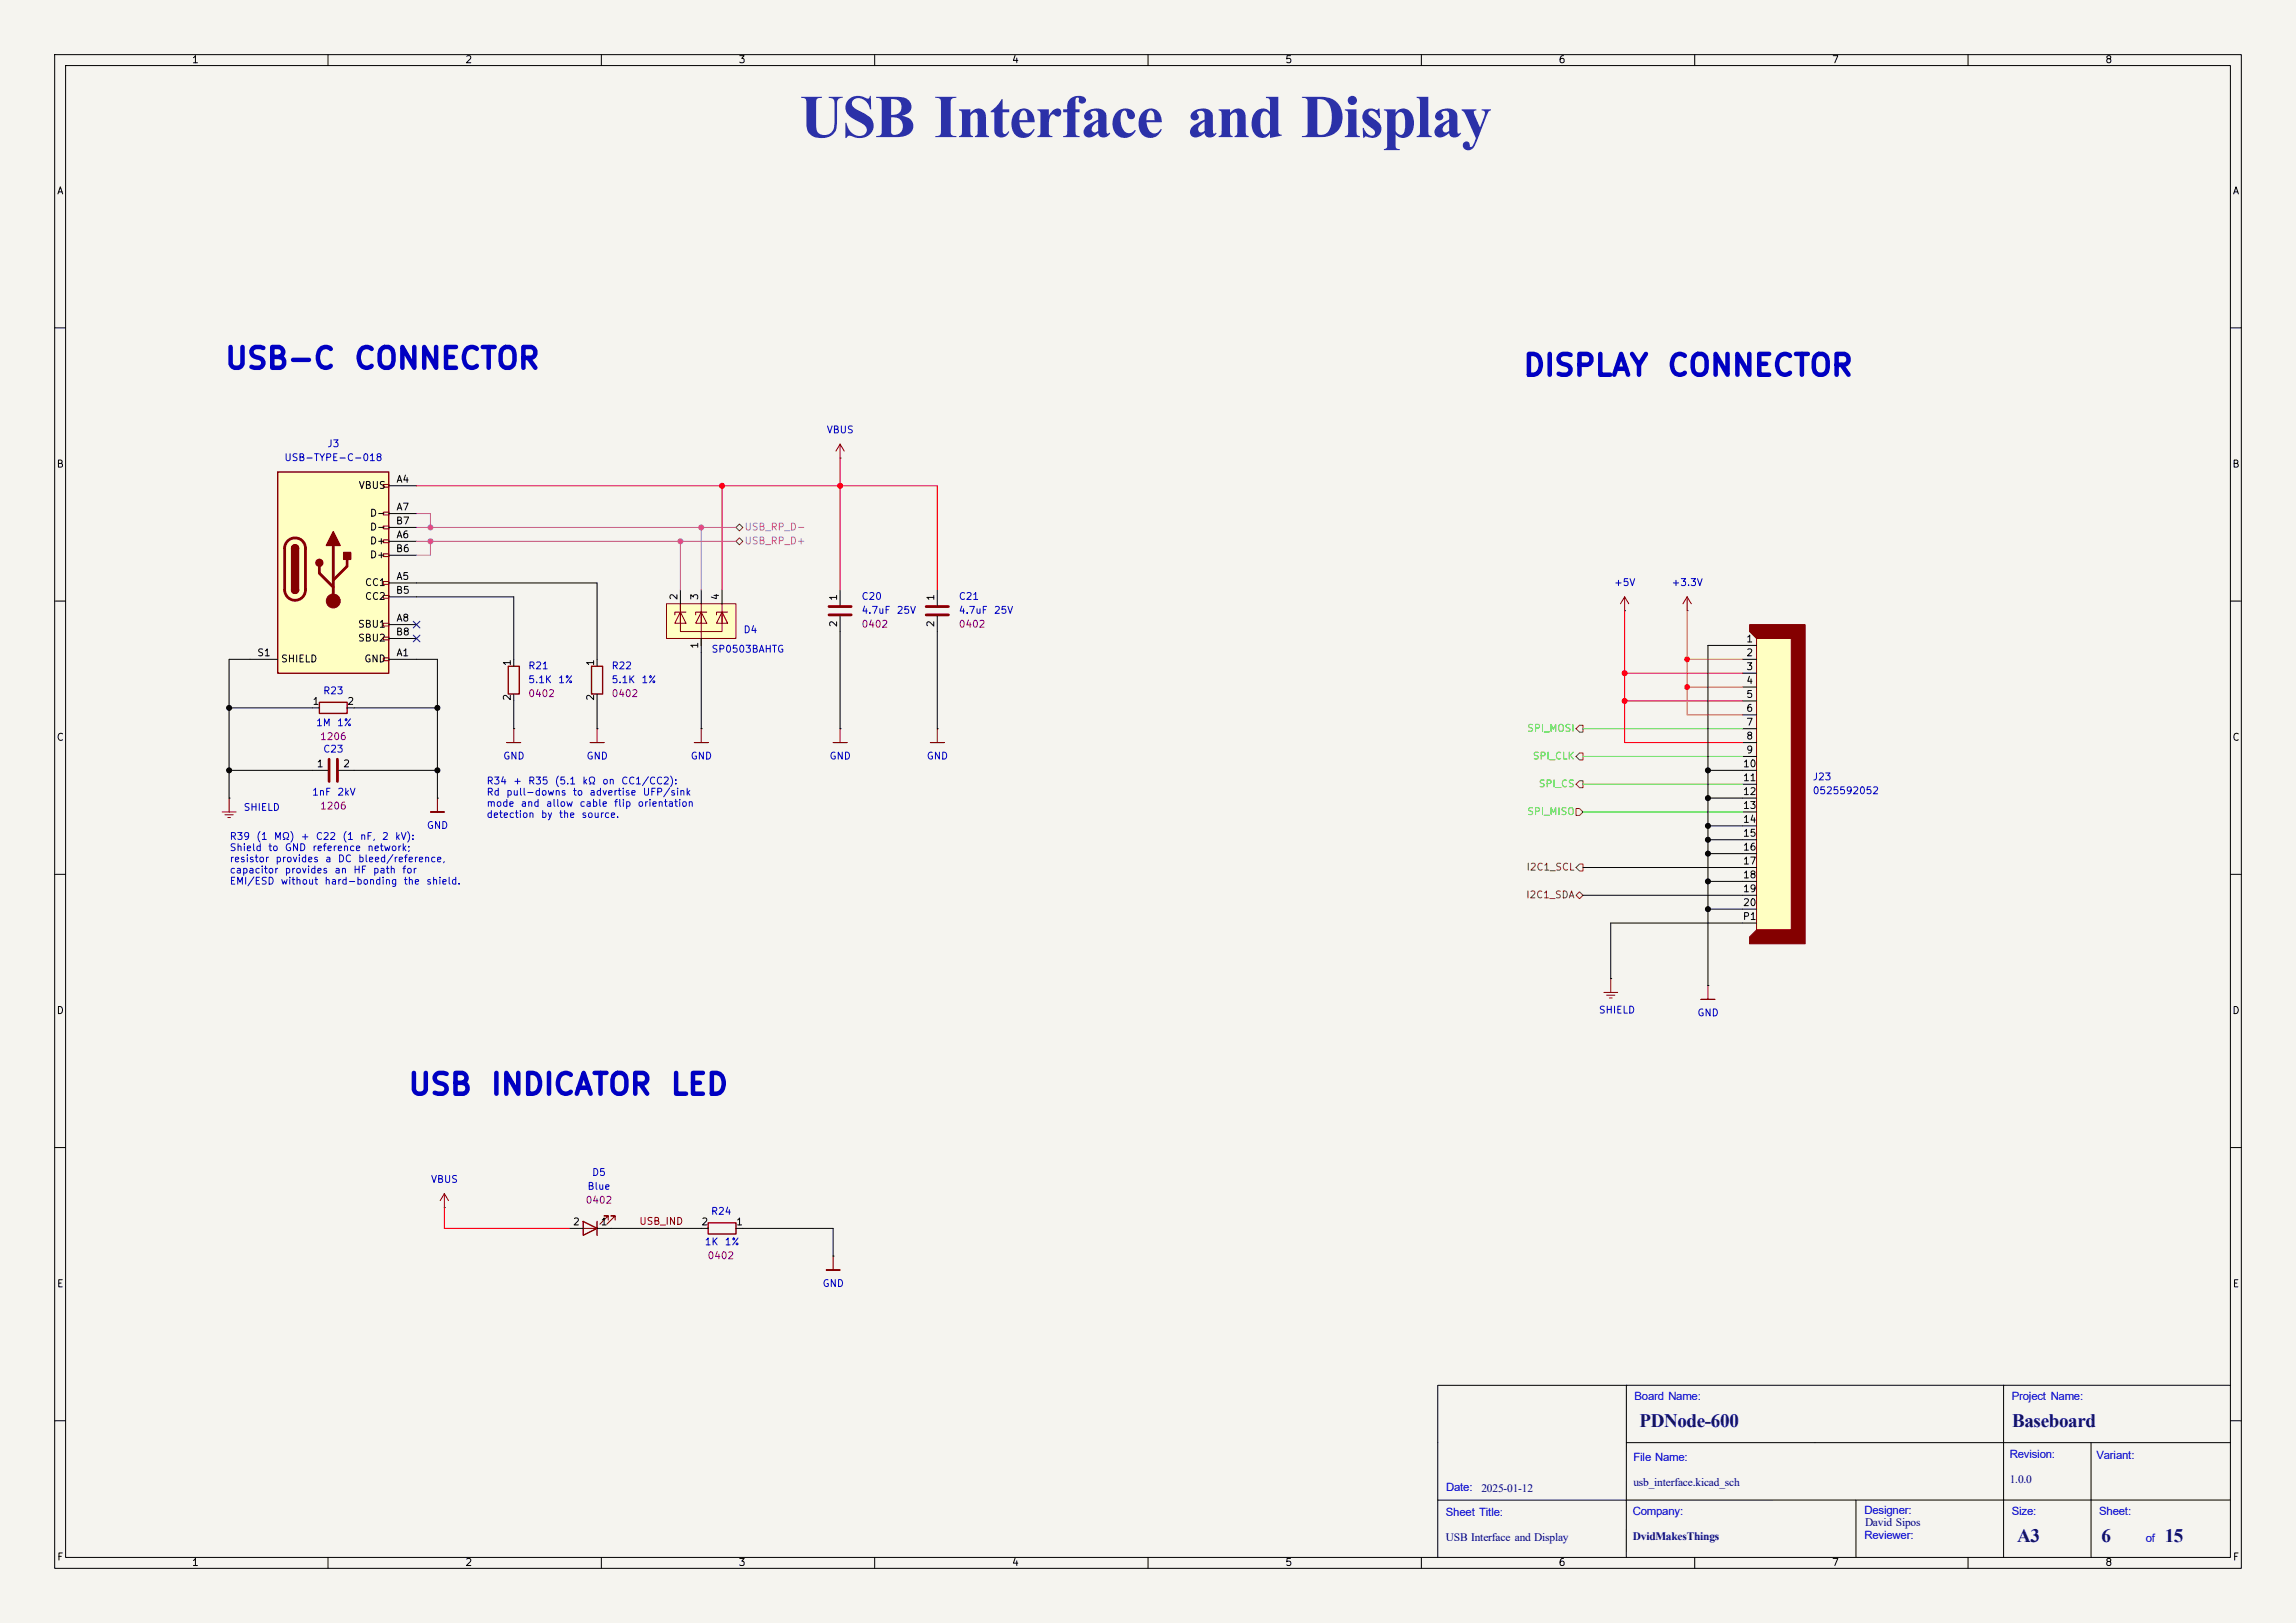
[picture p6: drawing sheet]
<svg xmlns="http://www.w3.org/2000/svg" width="420mm" height="297mm" viewBox="0 0 420 297" stroke-linecap="round" stroke-linejoin="round" font-family="sans-serif">
<defs><g id="words">
<text font-size="11.1" fill="#2b31a8" x="146.3" y="25.1">USB Interface and Display</text>
<g font-size="3.8" fill="#0000c2">
<text x="40.9" y="68.5">USB-C</text>
<text x="64.5" y="68.5">CONNECTOR</text>
<text x="278.4" y="69.7">DISPLAY</text>
<text x="304.7" y="69.7">CONNECTOR</text>
<text x="74.4" y="201.3">USB</text>
<text x="89.5" y="201.3">INDICATOR</text>
<text x="122.4" y="201.3">LED</text>
</g>
<g font-size="3.5" fill="#00007f">
<text x="299.9" y="261.1">PDNode-600</text>
<text x="368.1" y="261.1">Baseboard</text>
<text x="369" y="282.1">A3</text>
<text x="384.4" y="282.1">6</text>
<text x="396" y="282.1">15</text>
</g>
<g font-size="2.1" fill="#00f">
<text x="299" y="256.2">Board Name:</text>
<text x="368" y="256.2">Project Name:</text>
<text x="298.8" y="267.4">File Name:</text>
<text x="367.6" y="266.9">Revision:</text>
<text x="383.5" y="267">Variant:</text>
<text x="264.5" y="272.9">Date:</text>
<text x="264.5" y="277.5">Sheet Title:</text>
<text x="298.7" y="277.3">Company:</text>
<text x="341.1" y="281.7">Reviewer:</text>
<text x="341.1" y="277">Designer:</text>
<text x="368" y="277.2">Size:</text>
<text x="384" y="277.2">Sheet:</text>
<text x="392.5" y="282.2">of</text>
</g>
<g font-size="2.1" fill="#00007f">
<text x="271" y="272.9">2025-01-12</text>
<text x="298.8" y="271.9">usb_interface.kicad_sch</text>
<text x="367.6" y="271.4">1.0.0</text>
<text x="264.5" y="282">USB Interface and Display</text>
<text x="298.7" y="281.8">DvidMakesThings</text>
<text x="341.2" y="279.2">David Sipos</text>
</g>
<g font-size="1.3">
<text x="35" y="11.9">1</text>
<text x="85" y="11.9">2</text>
<text x="135" y="11.9">3</text>
<text x="185" y="11.9">4</text>
<text x="235" y="11.9">5</text>
<text x="285" y="11.9">6</text>
<text x="335" y="11.9">7</text>
<text x="385" y="11.9">8</text>
<text x="10.3" y="35.9">A</text>
<text x="408.3" y="35.9">A</text>
<text x="10.3" y="85.9">B</text>
<text x="65.5" y="89.8">VBUS</text>
<text x="72.4" y="88.6">A4</text>
<text x="408.2" y="85.9">B</text>
<text x="67.6" y="94.8">D-</text>
<text x="72.4" y="93.7">A7</text>
<text x="67.6" y="99.9">D+</text>
<text x="67.6" y="97.4">D-</text>
<text x="72.3" y="101.3">B6</text>
<text x="72.3" y="96.3">B7</text>
<text x="72.4" y="98.8">A6</text>
<text x="66.7" y="107.5">CC1</text>
<text x="67.6" y="102.5">D+</text>
<text x="72.4" y="106.4">A5</text>
<text x="66.7" y="110.1">CC2</text>
<text x="72.3" y="109">B5</text>
<text x="124.2" y="109.9" transform="rotate(-90 124.2 109.9)">2</text>
<text x="128" y="109.9" transform="rotate(-90 128 109.9)">3</text>
<text x="131.8" y="109.9" transform="rotate(-90 131.8 109.9)">4</text>
<text x="153.4" y="110.1" transform="rotate(-90 153.4 110.1)">1</text>
<text x="171.2" y="110.1" transform="rotate(-90 171.2 110.1)">1</text>
<text x="65.4" y="115.2">SBU1</text>
<text x="65.4" y="117.7">SBU2</text>
<text x="72.3" y="116.6">B8</text>
<text x="72.4" y="114">A8</text>
<text x="128" y="118.8" transform="rotate(-90 128 118.8)">1</text>
<text x="153.4" y="114.9" transform="rotate(-90 153.4 114.9)">2</text>
<text x="171.2" y="114.9" transform="rotate(-90 171.2 114.9)">2</text>
<text x="319.3" y="117.9">1</text>
<text x="46.9" y="120.4">S1</text>
<text x="51.3" y="121.5">SHIELD</text>
<text x="66.5" y="121.5">GND</text>
<text x="72.4" y="120.4">A1</text>
<text x="93.7" y="122" transform="rotate(-90 93.7 122)">1</text>
<text x="109" y="122" transform="rotate(-90 109 122)">1</text>
<text x="319.3" y="120.4">2</text>
<text x="319.3" y="122.9">3</text>
<text x="319.3" y="125.5">4</text>
<text x="57.1" y="129.3">1</text>
<text x="63.4" y="129.3">2</text>
<text x="93.7" y="128.3" transform="rotate(-90 93.7 128.3)">2</text>
<text x="109" y="128.3" transform="rotate(-90 109 128.3)">2</text>
<text x="319.3" y="128">5</text>
<text x="319.3" y="130.6">6</text>
<text x="10.3" y="135.9">C</text>
<text x="319.3" y="133.1">7</text>
<text x="319.3" y="135.6">8</text>
<text x="408.2" y="135.9">C</text>
<text x="57.8" y="140.7">1</text>
<text x="62.7" y="140.7">2</text>
<text x="318.7" y="140.7">10</text>
<text x="318.7" y="143.3">11</text>
<text x="319.3" y="138.2">9</text>
<text x="318.7" y="145.8">12</text>
<text x="318.7" y="148.3">13</text>
<text x="318.7" y="150.9">14</text>
<text x="318.7" y="153.4">15</text>
<text x="318.7" y="156">16</text>
<text x="318.7" y="158.5">17</text>
<text x="318.7" y="161">18</text>
<text x="318.7" y="163.6">19</text>
<text x="318.7" y="166.1">20</text>
<text x="318.7" y="168.7">P1</text>
<text x="10.3" y="185.9">D</text>
<text x="408.2" y="185.9">D</text>
<text x="104.7" y="224.5">2</text>
<text x="109.8" y="224.5">1</text>
<text x="128.2" y="224.5">2</text>
<text x="134.5" y="224.5">1</text>
<text x="10.3" y="235.9">E</text>
<text x="408.3" y="235.9">E</text>
<text x="10.3" y="285.9">F</text>
<text x="35" y="286.9">1</text>
<text x="85" y="286.9">2</text>
<text x="135" y="286.9">3</text>
<text x="185" y="286.9">4</text>
<text x="235" y="286.9">5</text>
<text x="285" y="286.9">6</text>
<text x="335" y="286.9">7</text>
<text x="385" y="286.9">8</text>
<text x="408.3" y="285.9">F</text>
</g>
<g font-size="1.3" fill="#0000c2">
<text x="59.8" y="82.1">J3</text>
<text x="151.1" y="79.6">VBUS</text>
<text x="51.9" y="84.7">USB-TYPE-C-018</text>
<text x="295.1" y="107.5">+5V</text>
<text x="305.7" y="107.5">+3.3V</text>
<text x="157.5" y="110.1">C20</text>
<text x="157.5" y="112.6">4.7uF</text>
<text x="163.9" y="112.6">25V</text>
<text x="175.3" y="110.1">C21</text>
<text x="175.3" y="112.6">4.7uF</text>
<text x="181.7" y="112.6">25V</text>
<text x="130.1" y="119.7">SP0503BAHTG</text>
<text x="135.9" y="116.2">D4</text>
<text x="96.5" y="125.3">5.1K</text>
<text x="96.5" y="122.8">R21</text>
<text x="102" y="125.3">1%</text>
<text x="111.8" y="125.3">5.1K</text>
<text x="111.8" y="122.8">R22</text>
<text x="117.2" y="125.3">1%</text>
<text x="59" y="127.4">R23</text>
<text x="57.7" y="133.2">1M</text>
<text x="61.5" y="133.2">1%</text>
<text x="59" y="138">C23</text>
<text x="88.9" y="143.9">R34</text>
<text x="91.9" y="139.3">GND</text>
<text x="93.8" y="143.9">+</text>
<text x="96.5" y="143.9">R35</text>
<text x="101.4" y="143.9">(5.1</text>
<text x="106.4" y="143.9">kΩ</text>
<text x="107.2" y="139.3">GND</text>
<text x="110.1" y="143.9">on</text>
<text x="113.5" y="143.9">CC1/CC2):</text>
<text x="126.2" y="139.3">GND</text>
<text x="151.6" y="139.3">GND</text>
<text x="169.4" y="139.3">GND</text>
<text x="331.5" y="143.1">J23</text>
<text x="44.5" y="148.7">SHIELD</text>
<text x="57" y="145.9">1nF</text>
<text x="61.6" y="145.9">2kV</text>
<text x="88.9" y="145.9">Rd</text>
<text x="88.9" y="147.9">mode</text>
<text x="88.9" y="150">detection</text>
<text x="92.5" y="145.9">pull-downs</text>
<text x="95.2" y="147.9">and</text>
<text x="98.8" y="150">by</text>
<text x="99.8" y="147.9">allow</text>
<text x="102.1" y="150">the</text>
<text x="104.7" y="145.9">to</text>
<text x="105.9" y="147.9">cable</text>
<text x="106.3" y="150">source.</text>
<text x="107.7" y="145.9">advertise</text>
<text x="112.2" y="147.9">flip</text>
<text x="116.5" y="147.9">orientation</text>
<text x="117.5" y="145.9">UFP/sink</text>
<text x="331.5" y="145.6">0525592052</text>
<text x="41.9" y="154">R39</text>
<text x="46.8" y="154">(1</text>
<text x="50" y="154">MΩ)</text>
<text x="54.9" y="154">+</text>
<text x="57.7" y="154">C22</text>
<text x="62.5" y="154">(1</text>
<text x="65.7" y="154">nF,</text>
<text x="69.8" y="154">2</text>
<text x="72.1" y="154">kV):</text>
<text x="78" y="152">GND</text>
<text x="41.9" y="156">Shield</text>
<text x="41.9" y="158.1">resistor</text>
<text x="41.9" y="160.1">capacitor</text>
<text x="48.9" y="156">to</text>
<text x="50.3" y="158.1">provides</text>
<text x="52" y="160.1">provides</text>
<text x="52" y="156">GND</text>
<text x="57" y="156">reference</text>
<text x="59.4" y="158.1">a</text>
<text x="61.1" y="160.1">an</text>
<text x="61.7" y="158.1">DC</text>
<text x="64.5" y="160.1">HF</text>
<text x="65.4" y="158.1">bleed/reference,</text>
<text x="67.1" y="156">network;</text>
<text x="68.1" y="160.1">path</text>
<text x="73.5" y="160.1">for</text>
<text x="41.9" y="162.2">EMI/ESD</text>
<text x="51.2" y="162.2">without</text>
<text x="59.2" y="162.2">hard-bonding</text>
<text x="73.7" y="162.2">the</text>
<text x="77.9" y="162.2">shield.</text>
<text x="292.4" y="185.8">SHIELD</text>
<text x="310.4" y="186.3">GND</text>
<text x="108.2" y="215.5">D5</text>
<text x="78.7" y="216.8">VBUS</text>
<text x="107.3" y="218">Blue</text>
<text x="130" y="222.6">R24</text>
<text x="128.8" y="228.2">1K</text>
<text x="132.5" y="228.2">1%</text>
<text x="150.4" y="235.8">GND</text>
</g>
<g font-size="1.3" fill="#c541cd">
<text x="136.1" y="97.4">USB_RP_D-</text>
<text x="136.1" y="99.9">USB_RP_D+</text>
</g>
<g font-size="1.3" fill="#840084">
<text x="157.5" y="115.2">0402</text>
<text x="175.3" y="115.2">0402</text>
<text x="96.5" y="127.9">0402</text>
<text x="111.8" y="127.9">0402</text>
<text x="58.4" y="135.7">1206</text>
<text x="58.4" y="148.4">1206</text>
<text x="107" y="220.6">0402</text>
<text x="129.3" y="230.7">0402</text>
</g>
<g font-size="1.3" fill="#21db1b">
<text x="279.2" y="134.2">SPI_MOSI</text>
<text x="280.3" y="139.3">SPI_CLK</text>
<text x="279.2" y="149.5">SPI_MISO</text>
<text x="281.4" y="144.4">SPI_CS</text>
</g>
<g font-size="1.3" fill="#725600">
<text x="279.1" y="159.6">I2C1_SCL</text>
<text x="279.1" y="164.7">I2C1_SDA</text>
</g>
<text font-size="1.3" fill="#840000" x="116.8" y="224.4">USB_IND</text>
</g></defs>
<path d="M0 0h420v297h-420z" fill="#f5f4ef" stroke="#f5f4ef" stroke-width=".18"/>
<g fill="none" stroke="#000" stroke-width=".18">
<path d="M10 10h400v277h-400zM12 12h396v273h-396zM60 10v2M110 10v2M160 10v2M210 10v2M260 10v2M310 10v2M360 10v2M10 60h2M408 60h2M10 110h2"/>
<path d="M153.7 108v2.7M153.7 112.8v2.8M171.4 108v2.7M171.4 112.8v2.8M297.2 111.8h.1M308.6 111.8h.1M408 110h2M153.7 133.4h.1M171.4 133.4h.1M10 160h2M41.9 146.1h.1M57.1 141h2.8"/>
<path d="M62 141h2.8M408 160h2M294.6 179.1h.1M10 210h2M408 210h2M263 253.5v31.5M297.5 253.5v10.5M366.5 253.5v31.5M408 253.5h-144.9M10 260h2M297.5 264h110.5M297.5 264v21"/>
<path d="M339.5 274.5v10.5M382.5 264v21M408 260h2M408 274.5h-144.9M60 285v2M110 285v2M160 285v2M210 285v2M260 285v2M310 285v2M360 285v2"/>
</g>
<g fill="none" stroke="#840000" stroke-width=".18">
<path d="M297.2 109.2l-.8 1.3M297.2 109.2l.7 1.3M297.2 109.2v2.6M308.6 109.2l-.8 1.3M308.6 109.2l.8 1.3M308.6 109.2v2.6M153.7 133.4v2.5h1.2h-2.5h1.3M171.4 133.4v2.5h1.3h-2.5h1.2M40.6 148.6h2.6M41.1 149.1h1.6M41.7 149.6h.5M41.9 146.1v2.5"/>
<path d="M294.6 179.1v2.5M293.4 181.6h2.5M293.9 182.1h1.5M294.4 182.6h.5"/>
</g>
<path d="M151.6 111h4.1M151.6 112.5h4.1M169.4 111h4.1M169.4 112.5h4.1M60.2 138.9v4.1M61.7 138.9v4.1" fill="none" stroke="#840000" stroke-width=".51"/>
<path d="M50.8 86.4h20.3v36.8h-20.3z" fill="#ffffc2"/>
<g fill="none" stroke="#840000" stroke-width=".18">
<path d="M70.1 88.6h1v.6h-1zM70.1 93.7h1v.5h-1zM70.1 96.3h1v.5h-1zM70.1 98.8h1v.5h-1zM153.7 81.3l-.8 1.3M153.7 81.3l.7 1.3M153.7 81.3v2.5M70.1 101.3h1v.6h-1zM70.1 106.4h1v.5h-1zM70.1 109h1v.5h-1zM70.1 114h1v.6h-1zM70.1 116.6h1v.5h-1z"/>
<path d="M70.1 120.4h1v.5h-1z"/>
</g>
<path d="M50.8 86.4h20.3v36.8h-20.3zM53.3 100.3a.64 .64 0 0 1 .7-.6 .64 .64 0 0 1 .6 .6M53.3 108a.64 .64 0 0 0 .7 .6 .64 .64 0 0 0 .6-.6M58.4 128.5h5.1v2.1h-5.1z" fill="none" stroke="#840000" stroke-width=".25"/>
<path d="M52.6 99a1.9 1.9 0 0 1 2.1-.4 1.9 1.9 0 0 1 1.2 1.7v7.7a1.91 1.91 0 0 1-1.9 1.8 1.91 1.91 0 0 1-1.9-1.8v-7.8l.1-.7zM61 99.8v10.2M58.4 103.6v1.3l2.6 2.5M63.5 102.4v1.2l-2.5 2.6" fill="none" stroke="#840000" stroke-width=".51"/>
<g fill="#840000" stroke="#840000" stroke-width=".25">
<path d="M53.3 100.3h1.3v7.7h-1.3z"/>
<path d="M53.5 99.9a.64 .64 0 0 1 .7-.2 .64 .64 0 0 1 .4 .6h-1.3z"/>
<path d="M53.3 108h1.3a.64 .64 0 0 1-.6 .6 .64 .64 0 0 1-.7-.6z"/>
<path d="M61 97.3l1.2 2.5h-2.5z"/>
<path d="M62.9 101.1h1.2v1.3h-1.2z"/>
<circle cx="58.4" cy="103" r=".63"/>
</g>
<circle cx="61" cy="110" r="1.27" fill="#840000" stroke="#840000" stroke-width=".18"/>
<g fill="none" stroke="#000" stroke-width=".18">
<path d="M71.1 88.9h5.1M71.1 99.1h5.1M71.1 94h5.1M71.1 96.5h5.1M153.7 83.8h.1M71.1 106.7h5.1M71.1 114.3h5.1M71.1 109.2h5.1M71.1 101.6h5.1M71.1 116.8h5.1M45.7 120.7h5.1M57.1 129.5h1.3"/>
<path d="M63.5 129.5h1.3M71.1 120.7h5.1"/>
</g>
<path d="M321.3 116.8h7.6v53.4h-7.6z" fill="#ffffc2"/>
<path d="M321.3 116.8h7.6v53.4h-7.6zM94 133.4v2.5h1.2h-2.5h1.3M80 146.1v2.5h1.3h-2.6h1.3M312.4 180.3v2.6h1.3h-2.6h1.3" fill="none" stroke="#840000" stroke-width=".18"/>
<path d="M320 114.3h10.2v58.4h-10.2v-1.2l1.3-1.3h6.4v-53.4h-6.4l-1.3-1.2z" fill="#840000" stroke="#840000" stroke-width=".18"/>
<g fill="none" stroke="#000" stroke-width=".18">
<path d="M318.8 118.1h2.5M94 133.4h.1M94 120.7v1.2M94 127v1.3M109.2 120.7v1.2M109.2 127v1.3M318.8 120.7h2.5M318.8 123.2h2.5M318.8 125.7h2.5M318.8 128.3h2.5M318.8 130.8h2.5M318.8 133.4h2.5"/>
<path d="M318.8 135.9h2.5M318.8 138.4h2.5M80 146.1h.1M318.8 141h2.5M318.8 143.5h2.5M318.8 146.1h2.5M318.8 148.6h2.5M318.8 151.1h2.5M318.8 153.7h2.5M318.8 156.2h2.5M318.8 158.8h2.5M318.8 161.3h2.5"/>
<path d="M318.8 163.8h2.5M318.8 166.4h2.5M318.8 168.9h2.5M312.4 180.3h.1"/>
</g>
<path d="M93 121.9h2v5.1h-2zM108.2 121.9h2v5.1h-2z" fill="none" stroke="#840000" stroke-width=".25"/>
<path d="M121.9 110.5h12.7v6.3h-12.7z" fill="#ffffc3"/>
<g fill="none" stroke="#840000" stroke-width=".18">
<path d="M121.9 110.5h12.7v6.3h-12.7zM124.5 111.8v-1.3v5.1h7.6v-2.6M124.5 112l1 2h-2.1zM124.5 112v2M125.5 112h-2.1v.5M128.3 112l1 2h-2zM128.3 110.5v7.6M129.3 112h-2v.5M132.1 112l1 2h-2zM132.1 110.5v3.5M133.1 112h-2v.5M109.2 133.4v2.5h1.3h-2.6h1.3"/>
<path d="M128.3 133.4v2.5h1.2h-2.5h1.3M81.3 218.4l-.8 1.3M81.3 218.4l.7 1.3M81.3 218.4v2.6M106.7 224.8h2.5M111.3 223.3v-.8h-.8h.8l-1.6 1.5M112.5 223.3v-.8h-.7h.7l-1.5 1.5M152.4 229.9v2.5h1.3h-2.6h1.3"/>
</g>
<g fill="none" stroke="#000" stroke-width=".18">
<path d="M76.2 109.2h17.8v11.5M76.2 106.7h33v14M124.5 108v2.5M128.3 108v2.5M128.3 116.8v16.6M132.1 108v2.5M153.7 115.6v17.8M171.4 115.6v17.8M318.8 118.1h-6.4v62.2M41.9 129.5h15.2M45.7 120.7h-3.8v25.4M64.8 129.5h15.2"/>
<path d="M76.2 120.7h3.8v25.4M94 128.3v5.1M109.2 133.4h.1M109.2 128.3v5.1M128.3 133.4h.1M41.9 141h15.2M64.8 141h15.2M289.6 158.8h29.2M312.4 141h6.4M312.4 156.2h6.4M312.4 151.1h6.4M312.4 153.7h6.4"/>
<path d="M312.4 146.1h6.4M289.6 163.8h29.2M312.4 166.4h6.4M312.4 161.3h6.4M318.8 168.9h-24.2v10.2M81.3 221h.1M104.1 224.8h2.6M109.2 224.8h20.3M134.6 224.8h17.8v5.1M152.4 229.9h.1"/>
</g>
<path d="M106.7 223.5l2.5 1.3-2.5 1.3zM109.2 223.5v2.6M129.5 223.8h5.1v2h-5.1z" fill="none" stroke="#840000" stroke-width=".25"/>
<path d="M134.6 96.5l.7-.6 .6 .6-.6 .7zM134.6 99.1l.7-.7 .6 .7-.6 .6zM288.9 137.8h.7v1.3h-.7l-.6-.7zM288.9 132.7h.7v1.3h-.7l-.6-.6zM288.3 148h.6l.7 .6-.7 .6h-.6zM288.9 142.9h.7v1.2h-.7l-.6-.6zM288.9 158.1h.7v1.3h-.7l-.6-.6zM288.3 163.8l.6-.6 .7 .6-.7 .7z" fill="none" stroke="#725600" stroke-width=".18"/>
<path d="M76.2 94h2.5v2.5M76.2 99.1h58.4M76.2 96.5h58.4M78.7 99.1v2.5h-2.5M124.5 99.1v8.9M128.3 96.5v11.5" fill="none" stroke="#c541cd" stroke-width=".18"/>
<path d="M76.2 88.9h95.2v19.1M132.1 88.9v19.1M153.7 83.8v24.2M297.2 111.8v24.1h21.6M297.2 128.3h21.6M297.2 123.2h21.6M81.3 221v3.8h22.8" fill="none" stroke="#ff0014" stroke-width=".18"/>
<path d="M289.6 138.4h29.2M289.6 133.4h29.2M289.6 143.5h29.2M289.6 148.6h29.2" fill="none" stroke="#21db1b" stroke-width=".18"/>
<path d="M308.6 111.8v19h10.2M308.6 125.7h10.2M308.6 120.7h10.2" fill="none" stroke="#ff6f00" stroke-width=".18"/>
<path d="M75.6 113.7l1.2 1.2M75.6 116.2l1.2 1.2M76.8 113.7l-1.2 1.2M76.8 116.2l-1.2 1.2" fill="none" stroke="#000084" stroke-width=".18"/>
<g fill="#ff0014" stroke="#ff0014" stroke-width=".18">
<circle cx="132.1" cy="88.9" r=".46"/>
<circle cx="153.7" cy="88.9" r=".46"/>
<circle cx="297.2" cy="123.2" r=".46"/>
<circle cx="297.2" cy="128.3" r=".46"/>
</g>
<g fill="#c541cd" stroke="#c541cd" stroke-width=".18">
<circle cx="128.3" cy="96.5" r=".46"/>
<circle cx="124.5" cy="99.1" r=".46"/>
<circle cx="78.7" cy="96.5" r=".46"/>
<circle cx="78.7" cy="99.1" r=".46"/>
</g>
<g fill="#ff6f00" stroke="#ff6f00" stroke-width=".18">
<circle cx="308.6" cy="120.7" r=".46"/>
<circle cx="308.6" cy="125.7" r=".46"/>
</g>
<g fill="#000" stroke="#000" stroke-width=".18">
<circle cx="41.9" cy="129.5" r=".46"/>
<circle cx="80" cy="129.5" r=".46"/>
<circle cx="41.9" cy="141" r=".46"/>
<circle cx="80" cy="141" r=".46"/>
<circle cx="312.4" cy="151.1" r=".46"/>
<circle cx="312.4" cy="141" r=".46"/>
<circle cx="312.4" cy="156.2" r=".46"/>
<circle cx="312.4" cy="153.7" r=".46"/>
<circle cx="312.4" cy="146.1" r=".46"/>
<circle cx="312.4" cy="166.4" r=".46"/>
<circle cx="312.4" cy="161.3" r=".46"/>
</g>
<use href="#words"/>
</svg>
